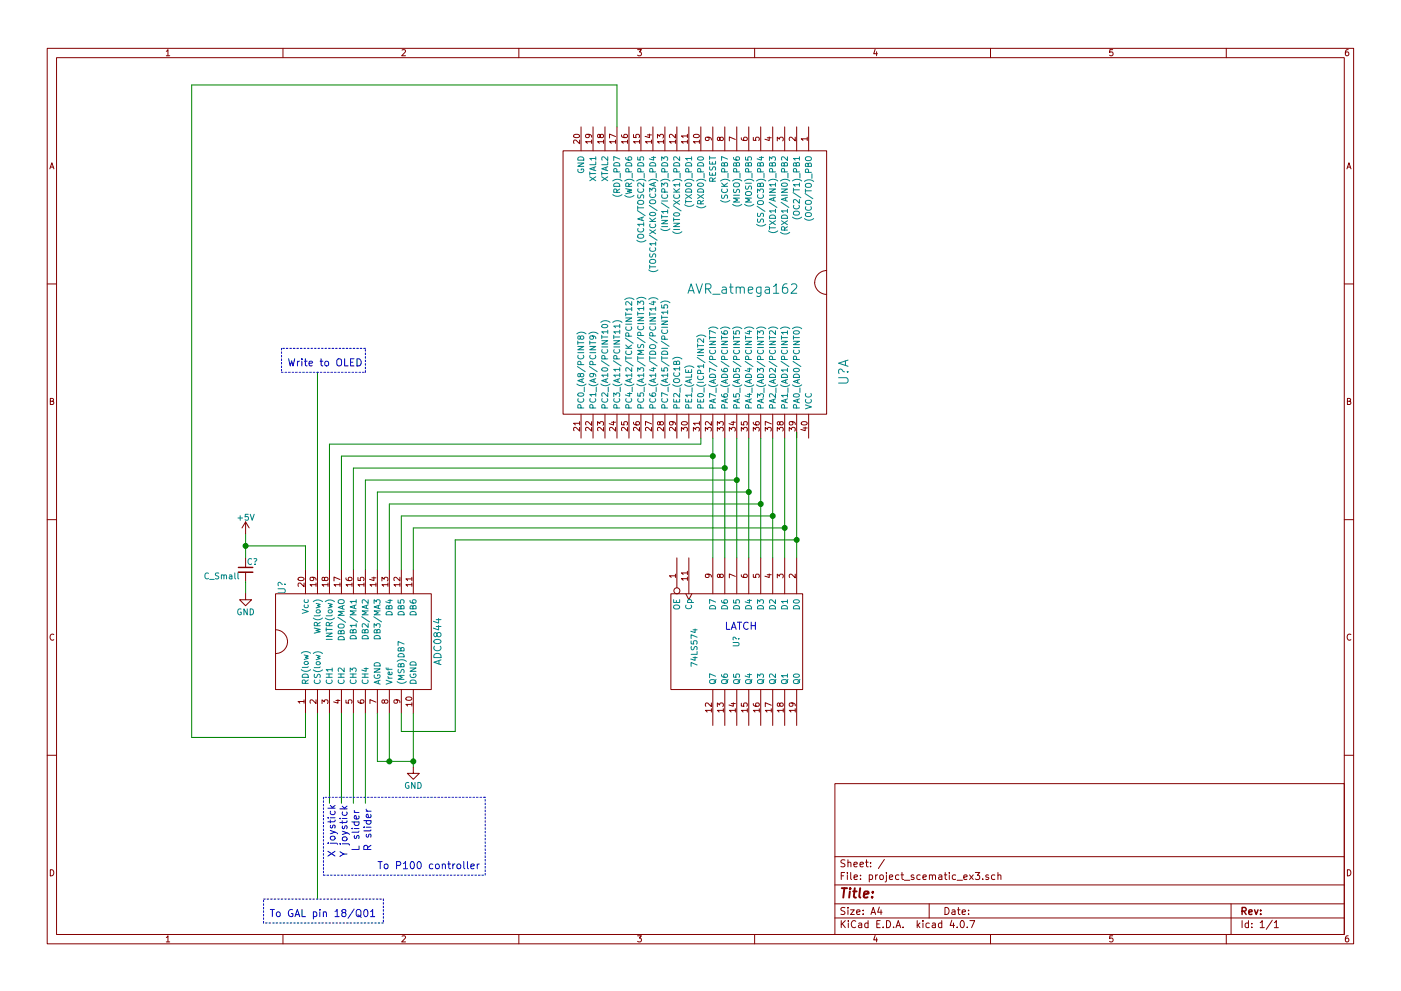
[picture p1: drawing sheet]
<svg xmlns="http://www.w3.org/2000/svg" width="297mm" height="210mm" viewBox="0 0 297 210" stroke-linecap="round" stroke-linejoin="round" font-family="sans-serif">
<g fill="none" stroke="#840000" stroke-width=".21">
<path d="M10 10.3h277v189.9h-277zM12 12.2h273v186.1h-273zM35.3 10.9l.3-.4v1.3M35.3 11.8h.7M60 10.3v1.9M85.2 10.6l.5-.1 .3 .4-.8 .9h.8M110 10.3v1.9M135.2 10.5h.8l-.4 .5 .3 .1 .1 .2-.1 .4-.2 .1-.5-.1M160 10.3v1.9M185.5 10.5l-.3 .9h.8M185.9 11v.8M210 10.3v1.9"/>
<path d="M235.9 10.5h-.6v.6h.6l.1 .5-.3 .2-.4-.1M260 10.3v1.9M285.9 10.5l-.4 .1-.2 .2-.1 .8 .3 .2 .4-.1 .1-.4-.1-.2-.4-.1-.3 .3M10.6 35.8l.4-1.3 .4 1.3M10.7 35.5h.6M119.4 32h55.9v55.9h-55.9zM121.7 28.7a.76 .76 0 0 1 1.2 .2 .74 .74 0 0 1-1.3-.1zM122.9 29.7v.8l-.9-.8-.4 .2 .1 .5M123.2 26.9v5.1M124.7 28.5l.2 .2v.4l-.6 .1-.1-.5 .2-.2h.7l.3 .3v.3M125.4 30.1h-1.2l.3 .3M125.4 29.7v.7"/>
<path d="M125.7 26.9v5.1M127.2 28.7l.3-.2h.3l.2 .2-.1 .4-.4 .1-.2-.1-.2-.6h-.3v.7h.2l.2-.2M128 30.1h-1.3l.4 .3M128 29.7v.7M128.3 26.9v5.1M130.5 30.1h-1.3l.4 .3M130.5 29l-1.3-.6v.9M130.5 29.7v.7M130.8 26.9v5.1M131.8 28.6v.4l.3 .2h.7l.2-.2-.1-.5-.6 .1v.4l.2 .2M133 30.1h-1.2l.3 .3M133 29.7v.7"/>
<path d="M133.3 26.9v5.1M134.3 28.5v.7h.6v-.7h.6l.1 .2-.1 .5M135.6 30.1h-1.3l.4 .3M135.6 29.7v.7M135.9 26.9v5.1M137.3 28.6h.8M137.7 28.4v.8l-.9-.3M138.1 30.1h-1.2l.3 .3M138.1 29.7v.7M138.4 26.9v5.1M139.4 29.3v-.8l.5 .4 .1-.4h.5l.2 .2-.2 .6M140.7 30.1h-1.3l.4 .3"/>
<path d="M140.7 29.7v.7M141 26.9v5.1M143.2 30.1h-1.3l.4 .3M143.2 28.5v.8l-.9-.8-.4 .2 .1 .5M143.2 29.7v.7M143.5 26.9v5.1M145.7 30.1h-1.2l.3 .3M145.7 28.8h-1.2l.3 .4M145.7 28.5v.7M145.7 29.7v.7M146 26.9v5.1M147.1 28.7a.76 .76 0 0 1 1.2 .2 .74 .74 0 0 1-1.3-.1z"/>
<path d="M148.3 30.1h-1.3l.4 .3M148.3 29.7v.7M148.6 26.9v5.1M150.1 29.1l.2 .2v.4l-.6 .1-.1-.5 .2-.2 .7 .1 .3 .3v.2M151.1 26.9v5.1M152.6 29.3l.3-.2 .3 .1 .2 .1-.1 .4-.4 .1-.2-.1-.2-.5h-.3v.6h.2l.2-.2M153.7 26.9v5.1M155.9 29.6l-1.3-.5v.8M156.2 26.9v5.1M157.2 29.2v.4l.3 .2h.7l.2-.2-.1-.4h-.6v.4l.2 .2M158.7 26.9v5.1M159.7 29.2v.6h.6v-.6h.6l.1 .1-.1 .5"/>
<path d="M161.3 26.9v5.1M162.7 29.2h.8M163.1 29.1v.7l-.9-.3M163.8 26.9v5.1M164.8 29.9v-.8l.5 .4 .1-.3h.5l.2 .1-.2 .6M166.4 26.9v5.1M168.6 29.1v.8l-.9-.8-.4 .2 .1 .5M168.9 26.9v5.1M171.1 29.5h-1.2l.3 .3M171.1 29.1v.7M171.4 26.9v5.1M285.6 35.8l.4-1.3 .4 1.3"/>
<path d="M285.7 35.5h.6M175.3 57.4a2.53 2.53 0 0 0-2.6 2.5 2.53 2.53 0 0 0 2.6 2.6M10 60.2h2M285 60.2h2M10.7 85.1h.5l.1-.5-.6-.1v1.3h.5l.2-.4-.3-.3M122.9 90.7v.8l-.9-.8-.4 .2 .1 .5M122.9 89.8h-1.3l.4 .4M122.9 89.5v.7M123.2 87.9v5.1M125.4 90.7v.8l-.9-.8-.3 .2 .1 .5M125.4 89.5v.7l-.9-.7-.3 .2 .1 .5M125.7 87.9v5.1"/>
<path d="M126.7 90.2v-.7l.5 .4 .1-.4h.5l.2 .2-.2 .5M128 90.7v.8l-.9-.8-.4 .2 .1 .5M128.3 87.9v5.1M129.6 89.6h.9M130.1 89.4v.8l-.9-.3M130.5 90.7v.8l-.9-.8-.4 .2 .1 .5M130.8 87.9v5.1M131.8 89.5v.6l.6 .1v-.7h.5l.1 .2-.1 .5M133 90.7v.8l-.9-.8-.3 .2 .1 .5M133.3 87.9v5.1M134.3 89.6l.1 .3 .2 .2 .7 .1 .3-.3-.1-.4-.7 .1v.3l.2 .3M135.6 90.7v.8l-.9-.8-.4 .2 .1 .5"/>
<path d="M135.9 87.9v5.1M138.1 90.7v.8l-.9-.8-.3 .2 .1 .5M138.1 89.9l-1.2-.5v.8M138.4 87.9v5.1M139.9 89.7l.3-.2h.3l.2 .2-.2 .4-.3 .1-.2-.1-.2-.6h-.3l-.1 .6 .3 .1 .2-.3M140.7 90.7v.8l-.9-.8-.4 .2 .1 .5M141 87.9v5.1M142.5 89.5l.2 .2-.1 .4h-.6l-.1-.4 .3-.2h.7l.3 .3v.3M143.2 90.7v.8l-.9-.8-.4 .2 .1 .5M143.5 87.9v5.1M144.5 91.5v-.8l.5 .4 .1-.4h.5l.1 .2-.1 .6M144.5 89.6a.76 .76 0 0 1 1.2 .3 .74 .74 0 0 1-1.2-.1z"/>
<path d="M146 87.9v5.1M147 91.5v-.8l.5 .4 .1-.4h.6l.1 .2-.1 .6M148.3 89.8h-1.3l.4 .4M148.3 89.5v.7M148.6 87.9v5.1M149.6 91.5v-.8l.4 .4 .1-.4h.6l.1 .2-.1 .6M150.8 89.5v.7l-.9-.7-.3 .2 .1 .5M151.1 87.9v5.1M152.1 91.5v-.8l.5 .4 .1-.4h.5l.2 .2-.2 .6M152.1 90.2v-.7l.5 .4 .1-.4h.5l.2 .2-.2 .5M153.7 87.9v5.1M154.6 91.5v-.8l.5 .4 .1-.4h.6l.1 .2-.1 .6"/>
<path d="M155 89.6h.9M155.5 89.4v.8l-.9-.3M156.2 87.9v5.1M157.2 91.5v-.8l.5 .4 .1-.4h.5l.1 .2-.1 .6M157.2 89.5v.6l.6 .1v-.7h.5l.1 .2-.1 .5M158.7 87.9v5.1M159.7 91.5v-.8l.5 .4 .1-.4h.6l.1 .2-.1 .6M159.7 89.6l.1 .3 .2 .2 .7 .1 .3-.3-.1-.4-.7 .1v.3l.2 .3M161.3 87.9v5.1M162.3 91.5v-.8l.4 .4 .1-.4h.6l.1 .2-.1 .6M163.5 89.9l-1.2-.5v.8M163.8 87.9v5.1"/>
<path d="M164.8 91.5v-.8l.5 .4 .1-.4h.5l.2 .2-.2 .6M165.3 89.7l.3-.2h.3l.2 .2-.1 .4-.4 .1-.2-.1-.2-.6h-.3l-.1 .6 .3 .1 .2-.3M166.4 87.9v5.1M167.3 91.5v-.8l.5 .4 .1-.4h.6l.1 .2-.1 .6M167.9 89.5l.2 .2-.1 .4h-.6l-.1-.4 .3-.2h.7l.3 .3v.3M168.9 87.9v5.1M169.9 89.6a.76 .76 0 0 1 1.2 .3 .74 .74 0 0 1-1.2-.1zM170.3 90.8h.8M170.7 90.6v.8l-.9-.3M171.4 87.9v5.1M285.7 85.1h.5l.1-.5-.6-.1v1.3h.5l.2-.4-.3-.3M10 110.3h2"/>
<path d="M52.1 110.7l-.8 1.3M52.1 110.7v2.6M52.1 118.4v2M52.1 110.7l.7 1.3M143.5 118.4v6.3M146 118.4v7.6M151.1 118.4v7.6M153.7 118.4v7.6M156.2 118.4v7.6M158.7 118.4v7.6M161.3 118.4v7.6M163.8 118.4v7.6"/>
<path d="M166.4 118.4v7.6M168.9 118.4v7.6M285 110.3h2M11.4 134.6a.58 .58 0 0 0-.8 .6 .58 .58 0 0 0 .8 .5M52.1 126v1.2h1.2l-1.2 1.3-1.3-1.3h1.3M52.1 121.4v2M58.4 126h33v20.3h-33zM58.4 133.6a2.51 2.51 0 0 1 2.6 2.5 2.51 2.51 0 0 1-2.6 2.6M63.2 122.7a.76 .76 0 0 1 1.3 .2 .74 .74 0 0 1-1.3-.1zM64.5 123.7v.8l-.9-.8-.4 .2 .1 .5M64.8 120.9v5.1M66.3 122.5l.2 .2-.1 .4h-.6l-.1-.4 .3-.2h.7l.3 .3v.3"/>
<path d="M67 124h-1.3l.4 .4M67 123.7v.7M67.3 120.9v5.1M68.8 122.7l.3-.2h.3l.1 .2v.4l-.4 .1-.2-.1-.2-.6h-.3l-.1 .6 .3 .1 .2-.2M69.5 124h-1.2l.3 .4M69.5 123.7v.7M69.8 120.9v5.1M72.1 124h-1.3l.4 .4M72.1 123l-1.3-.6v.9M72.1 123.7v.7M72.4 120.9v5.1M73.4 122.6v.4l.3 .1 .7 .1 .2-.2-.1-.5-.6 .1-.1 .4 .3 .2"/>
<path d="M74.6 124h-1.2l.3 .4M74.6 123.7v.7M74.9 120.9v5.1M75.9 122.5v.6l.6 .1v-.7h.5l.2 .2-.2 .5M77.2 124h-1.3l.4 .4M77.2 123.7v.7M77.5 120.9v5.1M78.8 122.6h.9M79.3 122.4v.8l-.9-.3M79.7 124h-1.3l.4 .4M79.7 123.7v.7M80 120.9v5.1"/>
<path d="M81 123.3v-.8l.5 .4 .1-.4h.5l.1 .2-.1 .6M82.2 124h-1.2l.3 .4M82.2 123.7v.7M82.5 120.9v5.1M84.8 124h-1.3l.4 .4M84.8 122.5v.8l-.9-.8-.4 .2 .1 .5M84.8 123.7v.7M85.1 120.9v5.1M87.3 124h-1.2l.3 .4M87.3 122.8h-1.2l.3 .4M87.3 122.5v.7M87.3 123.7v.7"/>
<path d="M87.6 120.9v5.1M142.2 126h28v20.3h-28zM143.2 122.2h-1.3l.4 .3M143.2 121.8v.7M145.4 126l.6 1.2 .7-1.2M145.7 122.8h-1.2l.3 .3M145.7 121.6h-1.2l.3 .3M145.7 121.2v.7M145.7 122.4v.7M150.1 121.8l.2 .2v.4l-.6 .1-.1-.5 .2-.2 .7 .1 .3 .3v.2M152.6 122l.3-.2 .3 .1 .2 .1-.2 .5h-.3l-.2-.1-.2-.5h-.3v.6h.2l.2-.2M155.9 122.3l-1.3-.5v.8"/>
<path d="M157.2 121.9v.4l.3 .2h.7l.2-.2-.1-.4h-.6v.4l.2 .2M159.7 121.9v.6h.6v-.6h.6l.1 .1-.1 .5M162.7 121.9h.8M163.1 121.8v.7l-.9-.3M164.8 122.6v-.8l.5 .4 .1-.3h.5l.2 .1-.2 .6M168.6 121.8v.8l-.9-.8-.4 .2 .1 .5M286.4 134.6a.58 .58 0 0 0-.8 .6 .58 .58 0 0 0 .8 .5M64.5 148.8h-1.3l.4 .4M64.5 148.5v.7M64.8 146.3v5.1M67 148.5v.8l-.9-.8-.4 .2 .1 .5M67.3 146.3v5.1"/>
<path d="M68.3 149.3v-.8l.5 .4 .1-.4h.5l.1 .2-.1 .6M69.8 146.3v5.1M71.2 148.6h.9M71.7 148.4v.8l-1-.3M72.4 146.3v5.1M73.4 148.5v.6l.5 .1v-.7h.6l.1 .2-.1 .5M74.9 146.3v5.1M75.9 148.6v.4l.3 .1 .7 .1 .3-.2-.2-.5-.6 .1v.4l.2 .2M77.5 146.3v5.1M79.7 149l-1.3-.6v.9M80 146.3v5.1M81.5 148.7l.3-.2h.3l.1 .2-.1 .4-.3 .1-.2-.1-.2-.6h-.3l-.1 .6 .3 .1 .2-.2"/>
<path d="M82.5 146.3v5.1M84 148.5l.3 .2-.1 .4h-.6l-.1-.4 .2-.2h.8l.3 .3v.3M85.1 146.3v5.1M86.2 148a.69 .69 0 0 1 1.1 .3 .74 .74 0 0 1-1.2-.1zM87.3 149.4h-1.2l.3 .4M87.3 149.1v.7M87.6 146.3v5.1M150.8 150.7h-1.2l.3 .4M150.8 149.1v.8l-.9-.8-.3 .3 .1 .5M150.8 150.4v.7M151.1 146.3v7.6M152.1 149.9v-.8l.5 .5 .1-.4h.5l.2 .2-.2 .5"/>
<path d="M153.4 150.7h-1.3l.4 .4M153.4 150.4v.7M153.7 146.3v7.6M155 149.3h.9M155.5 149.1v.8l-.9-.3M155.9 150.7h-1.3l.4 .4M155.9 150.4v.7M156.2 146.3v7.6M157.2 149.2v.6l.6 .1v-.7h.5l.1 .2-.1 .5M158.4 150.7h-1.2l.3 .4M158.4 150.4v.7M158.7 146.3v7.6"/>
<path d="M159.7 149.3l.1 .3 .2 .2 .7 .1 .3-.3-.1-.4-.7 .1v.3l.2 .3M161 150.7h-1.3l.4 .4M161 150.4v.7M161.3 146.3v7.6M163.5 150.7h-1.2l.3 .4M163.5 149.6l-1.2-.5v.8M163.5 150.4v.7M163.8 146.3v7.6M165.3 149.4l.3-.3 .3 .1 .2 .2-.2 .4-.3 .1-.2-.1-.2-.6h-.3v.6l.2 .1 .2-.3M166.1 150.7h-1.3l.4 .4M166.1 150.4v.7M166.4 146.3v7.6"/>
<path d="M167.9 149.1l.2 .3-.1 .4h-.6l-.1-.4 .3-.3 .7 .1 .3 .3v.3M168.6 150.7h-1.3l.4 .4M168.6 150.4v.7M168.9 146.3v7.6M10 160.2h2M87.6 162.8v1.3h1.3l-1.3 1.2-1.2-1.2h1.2M177 166.3h108v32h-108zM285 160.2h2M10.7 184.5a.65 .65 0 0 1 .7 .7 .65 .65 0 0 1-.7 .6zM35.3 198.9l.3-.4v1.3M35.3 199.8h.7M60 198.3v1.9"/>
<path d="M85.2 198.6l.5-.1 .3 .4-.8 .9h.8M110 198.3v1.9M135.2 198.5h.8l-.4 .5 .3 .1 .1 .2-.1 .4-.2 .1-.5-.1M160 198.3v1.9M177 194.8h108M177 191.8h108M177 187.8h108M177 181.8h108M178.4 195.3v1.5M178.4 185.8h.5M178.6 196l.6 .8M179.1 185.1h-.7v1.5"/>
<path d="M179.1 192.6l-.5-.1-.3 .3 .1 .3 .7 .4v.4l-.2 .1-.6-.1M179.1 182.5l-.5-.1-.3 .3 .1 .3 .7 .4v.4l-.2 .1-.6-.1M179.2 195.3l-.8 .9M179.7 185.1v.2M179.7 185.6v1M179.8 192.5v.2M179.8 183.1l.2-.2 .4 .1v.9M179.8 182.4v1.5M179.8 193v1M179.9 195.3v.2M179.9 195.8v1M180.3 193h.8l-.8 1h.8"/>
<path d="M180.4 185.1v1.3l.2 .2M181.1 183.4l.7-.1-.1-.3-.4-.1-.2 .2v.7h.6M181.1 186.1l.7-.1-.1-.3-.4-.1-.2 .2 .1 .7h.5M181.4 195.5a.71 .71 0 0 0-1 .5 .71 .71 0 0 0 .8 .8l.2-.1M181.6 193.5l.7-.1v-.3l-.4-.1-.3 .2 .1 .7h.6M182.1 195.9h.6v.9M182.3 183.4l.8-.1-.1-.3-.4-.1-.3 .2 .1 .7h.6M182.4 186.5v.1M182.4 185.7v.1M182.7 196.2l-.7 .3 .2 .3 .5-.1M183 193.9v.1M183 193.1v.1"/>
<path d="M183.5 182.9h.6M183.7 182.4v1.3l.4 .2M184 195.9l-.4-.1-.3 .3 .1 .6 .2 .1 .4-.1M184 195.3v1.5M184.3 185.7l.4-.1 .3 .3-.1 .6h-.6M184.3 185.6v1.5M184.6 183.8v.1M184.6 183v.1M184.7 194l.4-1.5 .5 1.5M184.8 193.6h.7M185.5 198.5l-.3 .9h.8M185.6 185.6v1"/>
<path d="M185.9 199v.8M185.9 196h.5M186.1 185.6l-.5 .3M186.4 192.5l-.3 1h.9M186.6 185.7l.2-.1 .4 .1 .1 .6-.1 .2-.4 .1-.2-.1zM186.6 195.3h-.7v1.5h.7M186.8 193v1M187.2 196.7v.1M187.5 182.3l-1.3 2M187.9 185.6v1.3l-.2 .2M187.9 185.1v.2M188 195.3a.76 .76 0 0 1 .8 .8 .76 .76 0 0 1-.8 .7z"/>
<path d="M188.6 186.1l.7-.1-.1-.3-.4-.1-.2 .2v.7h.6M189.5 196.7v.1M190 196.8l.4-1.5 .6 1.5M190.1 196.4h.7M190.6 185.7l-.5-.1-.2 .3v.6l.2 .1 .5-.1M191 185.6h.6M191.2 185.1v1.3l.4 .2M191.5 196.7v.1M191.7 186.8h1.2M193.8 185.7l-.4-.1-.2 .2v.2l.6 .2v.3h-.6M194.5 195.3v1.5M194.6 196.3l.4 .5"/>
<path d="M195 195.8l-.5 .6M195.1 185.7l-.4-.1-.3 .3 .1 .6 .2 .1 .4-.1M195.7 195.3v.2M195.7 186.1l.7-.1-.1-.3-.4-.1-.2 .2 .1 .7h.5M195.7 195.8v1M197 191.8v3M197 195.9l-.4-.1-.3 .3 .1 .6 .2 .1 .4-.1M197.1 185.7l.2-.1 .3 .1 .1 .9M197.1 185.6v1M197.7 195.9h.6v.9M197.7 185.8l.2-.2 .4 .1v.9M198.3 196.2l-.7 .3 .2 .3 .5-.1"/>
<path d="M199.1 185.7h.5l.1 .9M199.7 195.9l-.5-.1-.2 .3v.6l.2 .1 .5-.1M199.7 195.3v1.5M199.7 186l-.7 .3 .2 .3 .5-.1M200.2 185.6h.6M200.4 192.5a.76 .76 0 0 1 .8 .8 .76 .76 0 0 1-.8 .7zM200.4 185.1v1.3l.4 .2M201.3 185.1v.2M201.3 185.6v1M201.8 195.2l-.4 1.1h1M201.9 193.1h.5l.1 .9M202.2 195.8v1"/>
<path d="M202.5 193.4l-.7 .3 .2 .3 .5-.1M202.6 185.7l-.4-.1-.3 .3 .1 .6 .2 .1 .4-.1M202.9 186.8h1.2M202.9 196.7v.1M203 193h.6M203.2 192.5v1.3l.4 .2M203.8 195.4l.1-.1a.8 .8 0 0 1 .6 .8 .8 .8 0 0 1-.6 .7 .97 .97 0 0 1-.1-1.4zM204 193.5l.7-.1-.1-.3-.4-.1-.2 .2 .1 .7h.5M204.3 186.1l.8-.1-.1-.3-.4-.1-.3 .2 .1 .7h.6M205.1 196.7v.1M205.4 193.9v.1M205.4 193.1v.1"/>
<path d="M205.6 185.6l.7 1M205.6 195.3h1.1l-.7 1.5M206.3 185.6l-.7 1M206.8 185.1h.9l-.5 .6 .4 .1v.7l-.2 .1-.6-.1M208.4 186.5v.1M209.6 185.7l-.4-.1-.2 .2 .1 .2 .5 .2v.3h-.6M210 198.3v1.9M210.9 185.7l-.4-.1-.3 .3 .1 .6 .2 .1 .4-.1M211.6 185.7l.2-.1 .4 .1v.9M211.6 185.1v1.5M235.9 198.5h-.6v.7l.6-.1 .1 .5-.3 .2-.4-.1M260 198.3v1.9"/>
<path d="M261 191.8v6.5M263.3 195.3v1.5M264.7 195.9l-.4-.1-.3 .3 .1 .6 .2 .1 .4-.1M264.7 195.3v1.5M265.4 196.7v.1M265.4 195.9v.1M267.2 195.8l.4-.5v1.5M267.2 196.8h.8M269.7 195.2l-1.2 2M270.2 195.8l.4-.5v1.5M270.2 196.8h.8M285.7 184.5a.65 .65 0 0 1 .7 .7 .65 .65 0 0 1-.7 .6z"/>
<path d="M285.9 198.5l-.4 .1-.2 .3-.1 .7 .3 .2 .4-.1 .1-.4-.1-.2-.4-.1-.3 .3"/>
<circle cx="143.5" cy="125.3" r=".63"/>
</g>
<path d="M50.5 120.4h3.1M263.3 193.3l.8-.1 .1-.2-.1-.3-.2-.2h-.6v1.5M263.7 193.3l.5 .7M264.8 193.5l.7-.1-.1-.3-.4-.1-.2 .2v.7h.6M266 193l.3 1 .4-1M267.3 193.9v.1M267.3 193.1v.1" fill="none" stroke="#840000" stroke-width=".3"/>
<path d="M178.5 188.4h1.1M179 188.4l-.2 2M180.2 189.1l-.2 1.3M180.3 188.4l-.1 .2 .2-.1-.1-.1-.1 .2M180.9 189.1h.7M181.2 188.4l-.2 1.8 .1 .1 .4 .1M182.4 188.4l-.2 1.8 .2 .2M183.2 189.8l.9-.2v-.4l-.6-.1-.3 .3v.9h.7M184.9 190.3v.1M185.1 189.2l-.1 .2-.1-.1 .2-.1-.1 .2" fill="none" stroke="#840000" stroke-width=".41"/>
<g fill="none" stroke="#008484" stroke-width=".21">
<path d="M122.5 34.6h1.3l-1.3 .7h1.3M122.6 35.9a.59 .59 0 0 0 .5 .7 .59 .59 0 0 0 .6-.7h-.5v.2M122.6 33.5a.69 .69 0 0 1 .7-.2 .69 .69 0 0 1 .5 .7h-1.3zM125 36.5v.7M125 36.8h1.3M125 37.5l1.3 .8M125.9 35.5v.6M126.3 35.4l-1.3 .4 1.3 .4M126.3 34.3v.6h-1.3M126.3 33.6h-1.3l.4 .4M126.3 33.3v.7M126.3 37.5l-1.3 .8"/>
<path d="M127.6 36.5v.7M127.6 37.5l1.3 .8M127.6 36.8h1.3M128.5 35.5v.6M128.9 35.4l-1.3 .4 1.3 .4M128.9 34.3v.6h-1.3M128.9 33.3v.8l-1-.8-.3 .2 .1 .5M128.9 37.5l-1.3 .8M129.9 38.4a1.51 1.51 0 0 1 2 0M130.3 38.9a.67 .67 0 0 1 .8 0 .67 .67 0 0 1 .3 .6h-1.3zM130.3 34.6a.67 .67 0 0 1 .8-.1 .67 .67 0 0 1 .3 .7h-1.3zM130.8 36.5l-.1-.6-.5-.1-.1 .7h1.3"/>
<path d="M131.4 33.8l-1.3-.6v.9M131.5 36.8v.9M132.5 38.4a1.51 1.51 0 0 1 1.9 0M132.7 33.4v.4l.3 .1 .7 .1 .2-.2-.1-.5-.6 .1-.1 .4 .3 .2M132.8 34.6a.67 .67 0 0 1 .8-.1 .67 .67 0 0 1 .3 .7h-1.2zM133.3 39.5l-.1-.6h-.4l-.1 .6h1.2M133.3 36.5l-.1-.6-.4-.1-.1 .7h1.2M133.9 38.8l-.6 .4M134 36.8v.9M135 38.4a1.51 1.51 0 0 1 2 0M135.2 33.3v.6l.6 .1v-.7h.5l.2 .2-.2 .5M135.4 34.6a.67 .67 0 0 1 .7-.1 .67 .67 0 0 1 .4 .7h-1.3z"/>
<path d="M135.9 36.5l-.1-.6-.5-.1-.1 .7h1.3M136.5 38.8v.8l-.9-.8-.4 .3 .1 .4M136.6 36.8v.9M137.5 38.4a1.51 1.51 0 0 1 2 0M137.9 34.6a.67 .67 0 0 1 .8-.1 .67 .67 0 0 1 .3 .7h-1.3zM138.2 33.4h.8M138.4 36.5l-.1-.6-.5-.1-.1 .7h1.3M138.6 33.2v.8l-.9-.3M138.6 38.8v.6M139 38.7l-1.3 .4 1.3 .4M139.1 36.8v.9M140.1 38.4a1.51 1.51 0 0 1 1.9 0"/>
<path d="M140.3 39.6v-.8l.5 .5 .1-.4h.5l.2 .2-.2 .5M140.3 34.1v-.8l.5 .4 .1-.4h.5l.2 .2-.2 .6M140.3 34.7a.69 .69 0 0 1 .8-.2 .69 .69 0 0 1 .5 .7h-1.3zM140.9 36.5v-.6l-.5-.1-.1 .7h1.3M141.7 36.8v.9M142.6 38.4a1.51 1.51 0 0 1 2 0M142.9 34.7a.69 .69 0 0 1 .8-.2 .69 .69 0 0 1 .4 .7h-1.3zM143.5 36.5l-.1-.6-.5-.1-.1 .7h1.3M144.1 39.2h-1.3l.4 .3M144.1 33.3v.8l-.9-.8-.4 .2 .1 .5M144.1 38.8v.7M144.2 36.8v.9"/>
<path d="M145.2 38.4a1.51 1.51 0 0 1 1.9 0M145.4 39a.76 .76 0 0 1 1.2 .3 .74 .74 0 0 1-1.2-.2zM145.4 34.7a.69 .69 0 0 1 .8-.2 .69 .69 0 0 1 .4 .7h-1.2zM146 36.5l-.1-.6-.4-.1-.1 .7h1.2M146.6 33.6h-1.2l.3 .4M146.6 33.3v.7M146.7 36.8v.9M147.7 38.4a1.51 1.51 0 0 1 2 0M148 39a.76 .76 0 0 1 1.2 .3 .74 .74 0 0 1-1.3-.2zM148 33.4a.76 .76 0 0 1 1.2 .3 .74 .74 0 0 1-1.3-.1zM148.1 34.6a.67 .67 0 0 1 .7-.1 .67 .67 0 0 1 .4 .7h-1.3zM148.6 36.5l-.1-.6-.5-.1-.1 .7h1.3"/>
<path d="M149.3 36.8v.9M150.4 36.6v.6h1.3v-.6M150.4 34.2v.6h1.3v-.6M150.4 33.1v.8M150.4 33.5h1.3M150.5 35.4v.6h.4a.54 .54 0 0 1 .7-.6l.1 .2-.1 .5M151 34.4v.4M151 36.7v.5M151.1 38.4l-.1-.6h-.5l-.1 .6h1.3M151.7 37.7l-.6 .4M152.8 38.4a1.51 1.51 0 0 1 1.9 0M153 39.5h1.3"/>
<path d="M153 38.8l.7 .7M153.6 34.8l.2-.3 .5 .2v.5h-1.3l.1-.6h.4l.1 .6M153.6 36.5v-.6l-.5-.1-.1 .7h1.3M154.3 33.8l-1.3-.6v.9M154.3 38.8l-.8 .6M154.4 36.8v.9M155.3 38.4a1.51 1.51 0 0 1 2 0M155.5 33.4l.1 .4 .2 .1 .7 .1 .3-.2-.1-.5-.6 .1-.1 .4 .2 .2M155.6 39l.8-.2a.42 .42 0 0 1 .3 .2 .42 .42 0 0 1 0 .5l-.3 .1h-.7l-.2-.2zM156.1 34.8l.3-.3 .4 .2v.5h-1.3l.1-.6h.4l.1 .6M156.2 36.5l-.1-.6-.5-.1-.1 .7h1.3M156.9 36.8v.9"/>
<path d="M157.9 38.4a1.51 1.51 0 0 1 1.9 0M158.1 33.3v.6l.5 .1v-.7h.6l.1 .2-.1 .5M158.1 38.9h1.2M158.1 39.4v.7h.4a.54 .54 0 0 1 .7-.6l.1 .2v.5M158.6 34.8l.3-.3 .4 .2v.5h-1.2l.1-.6h.3l.1 .6M158.7 36.5l-.1-.6-.4-.1-.1 .7h1.2M159.4 36.8v.9M160.4 38.4a1.51 1.51 0 0 1 2 0M161 33.4h.9M161.2 39.1l.2-.3 .5 .3v.4h-1.3l.1-.6h.4l.1 .6M161.2 34.8l.2-.3 .5 .2v.5h-1.3l.1-.6h.4l.1 .6M161.3 36.5l-.1-.6-.5-.1-.1 .7h1.3"/>
<path d="M161.4 33.2v.8l-.9-.3M162 36.8v.9M162.9 38.4a1.51 1.51 0 0 1 2 0M163.1 34.1v-.8l.5 .4 .1-.4h.6l.1 .2-.1 .6M163.7 34.8l.3-.3 .4 .2v.5h-1.3l.1-.6h.4l.1 .6M163.8 36.5l-.1-.6-.5-.1-.1 .7h1.3M164.4 39.2h-1.3l.4 .3M164.4 38.8v.7M164.5 36.8v.9M165.5 38.4a1.51 1.51 0 0 1 1.9 0M165.7 39a.76 .76 0 0 1 1.3 .3 .74 .74 0 0 1-1.3-.2zM166.3 34.8l.2-.3 .5 .2v.5h-1.3l.1-.6h.4l.1 .6"/>
<path d="M166.3 36.5v-.6l-.5-.1-.1 .7h1.3M167 33.3v.8l-1-.8-.3 .2 .1 .5M167.1 36.8v.9M168 38.4a1.51 1.51 0 0 1 2 0M168.2 39.9v.7M168.8 34.8l.3-.3 .4 .2v.5h-1.3l.1-.6h.4l.1 .6M168.9 36.5l-.1-.6-.5-.1-.1 .7h1.3M169.5 39.2h-1.3l.4 .3M169.5 33.6h-1.3l.4 .4M169.5 33.3v.7M169.5 38.8v.7M169.6 36.8v.9"/>
<path d="M170.6 38.5a1.51 1.51 0 0 1 1.9 0M170.8 39.1l.8-.2a.42 .42 0 0 1 .4 .2 .42 .42 0 0 1 0 .5l-.4 .1h-.7l-.1-.2zM170.8 33.4l.8-.2a.42 .42 0 0 1 .4 .3 .42 .42 0 0 1 0 .4l-.4 .2-.7-.1-.1-.2zM171.3 34.9l.3-.3 .4 .2v.5h-1.2l.1-.6h.3l.1 .6M171.4 36.6l-.1-.6-.4-.1-.1 .7h1.2M172.1 36.9v.9M129.9 41.3a1.51 1.51 0 0 0 2 0M130.8 40.8l-.1-.6h-.5l-.1 .6h1.3M131.4 40.1l-.6 .4M132.5 41.5a1.51 1.51 0 0 0 1.9 0M132.7 40l1.2 .3-.9 .3 .9 .2-1.2 .3M135 51a1.51 1.51 0 0 0 2 0"/>
<path d="M135.1 44.7l1.7 1.1M135.2 43.7v.7M135.2 44.1h1.3M135.3 49.9l.7-.2a.42 .42 0 0 1 .4 .2 .42 .42 0 0 1 0 .5l-.4 .1h-.6l-.2-.2zM135.3 42.7l.7-.2a.42 .42 0 0 1 .4 .2 .42 .42 0 0 1 0 .5l-.4 .2-.6-.1-.2-.2zM135.3 41.3v.6l.4 .1a.54 .54 0 0 1 .6-.6l.2 .1-.1 .5M135.3 48.5a.56 .56 0 0 0 .5 .7 .56 .56 0 0 0 .5-.7M135.3 40.1a.56 .56 0 0 0 .5 .7 .56 .56 0 0 0 .5-.7M136.1 46.1v.6M136.5 47.6h-1.3l.4 .3M136.5 46l-1.3 .5 1.3 .4M136.5 47.2v.7"/>
<path d="M137.5 57.3a1.51 1.51 0 0 0 2 0M137.7 49.9l1.6 1.1M137.7 43.6l1.6 1.1M137.7 40.7v-.8l.5 .5 .1-.4h.6l.1 .2-.1 .5M137.7 56.3v.7M137.7 56.6h1.3M137.7 48.8l1.3 .8M137.7 47h1.3M137.7 46.3l.8 .7M137.8 55.2l.8-.2a.42 .42 0 0 1 .4 .3 .42 .42 0 0 1-.1 .4l-.3 .2-.7-.1-.2-.2zM137.8 53.8v.7h.4a.54 .54 0 0 1 .7-.6l.1 .2-.1 .5M137.8 42.6l.8-.2a.42 .42 0 0 1 .4 .2 .42 .42 0 0 1-.1 .4l-.3 .2h-.7l-.2-.3z"/>
<path d="M137.8 52.6a.56 .56 0 0 0 .6 .7 .56 .56 0 0 0 .5-.7M137.8 47.5a.56 .56 0 0 0 .6 .8 .56 .56 0 0 0 .5-.8M137.8 45.2a.69 .69 0 0 1 1.2 .3 .74 .74 0 0 1-1.3-.1zM137.8 41.1a.56 .56 0 0 0 .6 .8 .56 .56 0 0 0 .5-.8M139 51.7h-1.3l.4 .4M139 51.4v.7M139 48.8l-1.3 .8M139 46.3l-.7 .5M140.1 48.6a1.51 1.51 0 0 0 1.9 0M140.2 43l1.7 1.1M140.3 46.8h1.3l-1.3 .7h1.3M140.3 48.1h1.3"/>
<path d="M140.3 45.6v.7M140.3 46h1.3M140.3 42.6h1.3M140.4 41.3a.56 .56 0 0 0 .5 .8 .56 .56 0 0 0 .5-.8M140.9 40.8v-.6l-.5-.1-.1 .7h1.3M141.6 44.9h-1.3l.3 .3M141.6 44.5v.7M142.6 49.2a1.51 1.51 0 0 0 2 0M142.7 43.7l1.7 1M142.8 47.4h1.3l-1.3 .7h1.3M142.8 48.7h1.3M142.8 46.2v.7"/>
<path d="M142.8 46.6h1.3M142.8 42.5l1.3 .9M142.8 40.8h1.3M142.8 40.1l.7 .7M142.9 45.3a.76 .76 0 0 1 1.2 .3 .74 .74 0 0 1-1.3-.2zM142.9 41.3a.56 .56 0 0 0 .5 .8 .56 .56 0 0 0 .6-.8M144.1 42.5l-1.3 .9M144.1 40.1l-.7 .5M145.2 43.4a1.51 1.51 0 0 0 1.9 0M145.4 42.4v.7M145.4 42.8h1.2M145.4 41.3l1.2 .8"/>
<path d="M145.4 40.3a.69 .69 0 0 1 .8-.2 .69 .69 0 0 1 .4 .7h-1.2zM146.6 41.3l-1.2 .8M147.7 43.7a1.51 1.51 0 0 0 2 0M147.9 41.3l1.3 .8M148 40.3a.69 .69 0 0 1 .7-.2 .69 .69 0 0 1 .5 .7h-1.3zM148.6 43.3l-.1-.7h-.5l-.1 .7h1.3M149.2 42.5l-.6 .4M149.2 41.3l-1.3 .8M152.8 42.5a1.51 1.51 0 0 0 1.9 0M153 41.4v.6h.5a.54 .54 0 0 1 .6-.6l.2 .2-.1 .5M153.1 40.1a.56 .56 0 0 0 .5 .8 .56 .56 0 0 0 .5-.8M155.3 43.4a1.51 1.51 0 0 0 2 0"/>
<path d="M155.5 41.4h1.3M155.6 40.2v.6h.4a.54 .54 0 0 1 .7-.6l.1 .2-.1 .5M156.8 42h-1.3l.9 .4-.9 .5h1.3M157.9 43.4a1.51 1.51 0 0 0 1.9 0M158.1 40.8l.8-.2a.42 .42 0 0 1 .4 .3 .42 .42 0 0 1 0 .4l-.4 .2-.7-.1-.1-.2zM159.3 42h-1.2l.9 .4-.9 .5h1.2M160.4 47.6a1.51 1.51 0 0 0 2 0M160.5 43.8l1.7 1.1M160.6 40.9v-.8l.5 .4 .1-.3h.5l.2 .1-.2 .6M160.7 46.5v.6h.4a.54 .54 0 0 1 .6-.6l.2 .2-.1 .5M160.7 45.2v.6l.4 .1a.54 .54 0 0 1 .6-.6l.2 .2-.1 .4M160.7 42.7l.7-.1a.42 .42 0 0 1 .4 .2 .42 .42 0 0 1 0 .4l-.4 .2h-.6l-.2-.3z"/>
<path d="M160.7 41.3a.56 .56 0 0 0 .5 .8 .56 .56 0 0 0 .5-.8M162.9 49a1.51 1.51 0 0 0 2 0M163.1 42.9l1.6 1.1M163.1 40.1h1.3l-1.3 .7h1.3M163.1 41.4h1.3M163.1 48v.7M163.1 48.3h1.3M163.1 46.8l1.3 .9M163.2 45.8a.69 .69 0 0 1 .8-.2 .69 .69 0 0 1 .4 .7h-1.3zM164 42v.6M164.4 44.7h-1.3l.4 .4M164.4 41.9l-1.3 .4 1.3 .4"/>
<path d="M164.4 46.8l-1.3 .9M164.4 44.4v.7M165.5 49.3a1.51 1.51 0 0 0 1.9 0M165.6 42.9l1.7 1.1M165.7 40.1h1.3l-1.3 .7h1.3M165.7 46.8l1.3 .9M165.7 41.4h1.3M165.7 45.8a.69 .69 0 0 1 .8-.2 .69 .69 0 0 1 .5 .7h-1.3zM166.3 48.8v-.6h-.5l-.1 .6h1.3M166.6 42v.6M167 44.7h-1.3l.3 .4M167 41.9l-1.3 .4 1.3 .4"/>
<path d="M167 48.1l-.7 .4M167 46.8l-1.3 .9M167 44.4v.7M168 46.1a1.51 1.51 0 0 0 2 0M168.1 40.9l1.7 1.1M168.2 40.3h1.3M168.3 45l.8-.2a.42 .42 0 0 1 .3 .2 .42 .42 0 0 1 0 .5l-.3 .1h-.7l-.2-.2zM168.3 43.6a.56 .56 0 0 0 .5 .7 .56 .56 0 0 0 .6-.7M169.5 42.3v.8l-.9-.8-.4 .3 .1 .4M170.6 46.4a1.51 1.51 0 0 0 1.9 0M170.7 41.1l1.6 1.1M170.8 40.1v.7"/>
<path d="M170.8 40.5h1.2M170.8 45.3l.8-.2a.42 .42 0 0 1 .4 .2 .42 .42 0 0 1 0 .5l-.4 .1h-.7l-.1-.2zM170.8 42.7l.8-.2a.42 .42 0 0 1 .4 .2 .42 .42 0 0 1 0 .5l-.4 .2-.7-.1-.1-.2zM170.9 43.9a.56 .56 0 0 0 .5 .7 .56 .56 0 0 0 .5-.7M122.3 70.8a1.51 1.51 0 0 1 2 0M122.4 77.8l1.7 1.1M122.5 73.5h1.3l-1.3 .7h1.3M122.5 74.8h1.3M122.5 72.4v.7M122.5 72.7h1.3M122.6 75.4a.56 .56 0 0 0 .5 .8 .56 .56 0 0 0 .5-.8M123 79.5l.3-.3 .3 .1 .2 .2-.1 .4-.4 .1-.2-.1-.2-.6h-.3v.6l.2 .1 .2-.3"/>
<path d="M123 71.5l.3-.2h.3l.2 .2-.1 .4-.4 .1-.2-.1-.2-.6h-.3v.6l.2 .1 .2-.3M123.2 77.4l-.1-.6-.5-.1-.1 .7h1.3M124.8 70.8a1.51 1.51 0 0 1 2 0M125 77.8l1.6 1.1M125 73.5h1.3l-1.3 .7h1.3M125 74.8h1.3M125 72.7h1.3M125 72.4v.7M125.1 75.4a.56 .56 0 0 0 .6 .8 .56 .56 0 0 0 .5-.8M125.6 79.2l.2 .3v.4h-.7l-.1-.4 .3-.3 .7 .1 .3 .3v.3M125.6 71.3l.2 .2v.4h-.7l-.1-.4 .3-.2h.7l.3 .3v.3M125.7 77.4l-.1-.6-.5-.1-.1 .7h1.3"/>
<path d="M127.4 68.4a1.51 1.51 0 0 1 1.9 0M127.5 76.5l1.7 1.1M127.6 72.3h1.3l-1.3 .7h1.3M127.6 73.6h1.3M127.6 71.1v.8M127.6 71.5h1.3M127.6 78.2a.76 .76 0 0 1 1.3 .3 .74 .74 0 0 1-1.3-.2zM127.6 69a.76 .76 0 0 1 1.3 .3 .74 .74 0 0 1-1.3-.2zM127.7 74.2a.56 .56 0 0 0 .5 .7 .56 .56 0 0 0 .5-.7M128.2 76.1v-.6h-.5l-.1 .6h1.3M128.9 79.6h-1.3l.3 .4M128.9 70.4h-1.3l.3 .4"/>
<path d="M128.9 70v.8M128.9 79.2v.8M129.9 68.4a1.51 1.51 0 0 1 2 0M130 76.5l1.7 1.1M130.1 72.3h1.3l-1.3 .7h1.3M130.1 73.6h1.3M130.1 71.5h1.3M130.1 71.1v.8M130.2 74.2a.56 .56 0 0 0 .5 .7 .56 .56 0 0 0 .6-.7M130.8 76.1l-.1-.6h-.5l-.1 .6h1.3M131.4 79.6h-1.3l.4 .4M131.4 78.4h-1.3l.4 .3"/>
<path d="M131.4 70.4h-1.3l.4 .4M131.4 69.2h-1.3l.4 .3M131.4 68.8v.7M131.4 70v.8M131.4 78v.7M131.4 79.2v.8M132.5 63.6a1.51 1.51 0 0 1 1.9 0M132.6 76.5l1.6 1.1M132.6 71.7l1.6 1.1M132.7 67.5h1.2l-1.2 .7h1.2M132.7 66.3v.7M132.7 75.6v.7"/>
<path d="M132.7 76h1.2M132.7 73.9h1.2M132.7 73.2l.7 .7M132.7 68.8h1.2M132.7 66.7h1.2M132.8 74.5a.56 .56 0 0 0 .5 .7 .56 .56 0 0 0 .5-.7M132.8 69.3a.56 .56 0 0 0 .5 .8 .56 .56 0 0 0 .5-.8M133.3 71.3l-.1-.6h-.4l-.1 .6h1.2M133.9 79.6h-1.2l.3 .4M133.9 78v.8l-.9-.8-.3 .3 .1 .4M133.9 65.6h-1.2l.3 .3M133.9 64v.8l-.9-.8-.3 .2 .1 .5"/>
<path d="M133.9 65.2v.7M133.9 79.2v.8M133.9 73.2l-.7 .5M135 63.4a1.51 1.51 0 0 1 2 0M135.1 76.5l1.7 1.1M135.1 71.6l1.7 1.1M135.2 78.8v-.8l.5 .5 .1-.4h.5l.2 .2-.2 .5M135.2 67.3h1.3l-1.3 .7h1.3M135.2 64.7v-.8l.5 .4 .1-.4h.5l.2 .2-.2 .6M135.2 66.2v.7M135.2 75.6v.7M135.2 76h1.3"/>
<path d="M135.2 68.7h1.3M135.2 66.5h1.3M135.3 73.1v.6h.4a.54 .54 0 0 1 .6-.6l.2 .2-.1 .5M135.3 69.2a.56 .56 0 0 0 .5 .8 .56 .56 0 0 0 .5-.8M135.9 71.2l-.1-.6-.5-.1-.1 .7h1.3M136.5 79.6h-1.3l.4 .4M136.5 74.3h-1.3l.9 .4-.9 .5h1.3M136.5 65.5h-1.3l.4 .3M136.5 65.1v.7M136.5 79.2v.8M137.5 63.5a1.51 1.51 0 0 1 2 0M137.7 76.5l1.6 1.1"/>
<path d="M137.7 71.7l1.6 1.1M137.7 67.4h1.3l-1.3 .7h1.3M137.7 66.3v.7M137.7 75.6v.7M137.7 76h1.3M137.7 68.7h1.3M137.7 66.6h1.3M137.8 73.3l.8-.2a.42 .42 0 0 1 .4 .2 .42 .42 0 0 1-.1 .5l-.3 .2-.7-.1-.2-.2zM137.8 69.3a.56 .56 0 0 0 .6 .8 .56 .56 0 0 0 .5-.8M137.9 74.6a.67 .67 0 0 1 .8-.1 .67 .67 0 0 1 .3 .7h-1.3zM138.2 78.2h.8M138.2 64.1h.8"/>
<path d="M138.4 71.3l-.1-.6-.5-.1-.1 .7h1.3M138.6 78v.7l-.9-.2M138.6 63.9v.8l-.9-.3M139 79.6h-1.3l.4 .4M139 65.5h-1.3l.4 .4M139 65.2v.7M139 79.2v.8M140.1 64.2a1.51 1.51 0 0 1 1.9 0M140.2 76.5l1.7 1.1M140.2 72.4l1.7 1.1M140.3 78.1v.6h.6v-.6h.5l.2 .2-.2 .4M140.3 68.1h1.3l-1.3 .7h1.3"/>
<path d="M140.3 64.7v.6l.6 .1v-.7h.5l.2 .2-.2 .5M140.3 67v.7M140.3 75.6v.7M140.3 76h1.3M140.3 73.9h1.3M140.3 69.4h1.3M140.3 67.3h1.3M140.3 74.7a.69 .69 0 0 1 .8-.2 .69 .69 0 0 1 .5 .7h-1.3zM140.4 70a.56 .56 0 0 0 .5 .8 .56 .56 0 0 0 .5-.8M140.9 72v-.6l-.5-.1-.1 .7h1.3M141.6 79.6h-1.3l.3 .4M141.6 66.2h-1.3l.3 .4"/>
<path d="M141.6 65.9v.7M141.6 79.2v.8M142.6 76.2a1.51 1.51 0 0 1 2 0M142.9 79.1a.56 .56 0 0 0 .5 .8 .56 .56 0 0 0 .6-.8M143.4 76.9l.3-.3 .4 .2v.5h-1.3l.1-.6h.4l.1 .6M144.1 78.2h-1.3l.4 .4M144.1 77.9v.7M145.2 78a1.51 1.51 0 0 1 1.9 0M145.4 78.4v.6h1.2v-.6M145.9 62.2l.6-2 .7 2M145.9 78.6v.4M146 61.7h1"/>
<path d="M146.6 79.4v.6h-1.2M147.6 60.2l.7 2 .6-2M147.7 71.4a1.51 1.51 0 0 1 2 0M147.8 75.8l1.7 1.1M147.9 74.1h1.3l-1.3 .7h1.3M147.9 75.4h1.3M147.9 73v.7M147.9 73.3h1.3M148 79.8a.56 .56 0 0 0 .5 .8 .56 .56 0 0 0 .5-.8M148.6 79.2l-.1-.6h-.5l-.1 .6h1.3M149.2 77.7h-1.3l.4 .3M149.2 71.9v.8l-.9-.8-.4 .2 .1 .5"/>
<path d="M149.2 77.3v.7M149.6 61.3l.9-.1a.55 .55 0 0 0 .3-.6 .55 .55 0 0 0-.4-.4h-.8v2M150.1 61.3l.6 .9M150.2 69.7a1.51 1.51 0 0 1 2 0M150.4 76.7l1.6 1.1M150.4 72.4h1.3l-1.3 .7h1.3M150.4 71.3v.7M150.4 73.7h1.3M150.4 71.6h1.3M150.5 79.6a.69 .69 0 0 1 .8-.2 .69 .69 0 0 1 .4 .7h-1.3zM150.5 74.3a.56 .56 0 0 0 .6 .8 .56 .56 0 0 0 .5-.8M151.1 76.3l-.1-.6-.5-.1-.1 .7h1.3"/>
<path d="M151.1 62.4h1.6M151.7 78.6l-1.3-.5v.8M151.7 70.7l-1.3-.6v.9M152.8 69.7a1.51 1.51 0 0 1 1.9 0M152.9 76.7l1.7 1.1M153 78.3v.3l.3 .2 .7 .1 .3-.3-.2-.4-.6 .1v.3l.2 .3M153 72.4h1.3l-1.3 .7h1.3M153 70.3v.4l.3 .1 .7 .1 .3-.2-.2-.5-.6 .1v.4l.2 .2M153 73.7h1.3M153 71.6h1.3M153 71.3v.7M153 79.6a.69 .69 0 0 1 .8-.2 .69 .69 0 0 1 .5 .7h-1.3z"/>
<path d="M153.1 74.3a.56 .56 0 0 0 .5 .8 .56 .56 0 0 0 .5-.8M153.1 61h.8l.1 1.2M153.6 76.3v-.6l-.5-.1-.1 .7h1.3M154 61.4l-.7 .1a.39 .39 0 0 0-.3 .3 .39 .39 0 0 0 .3 .4l.7-.1M154.7 60.9h.7M154.9 60.2v1.7l.5 .3M155.3 69.7a1.51 1.51 0 0 1 2 0M155.4 76.7l1.7 1.1M155.5 78.2v.6l.6 .1v-.7h.6l.1 .2-.1 .5M155.5 72.4h1.3l-1.3 .7h1.3M155.5 70.2v.6l.6 .1v-.7h.6l.1 .2-.1 .5M155.5 73.7h1.3"/>
<path d="M155.5 71.6h1.3M155.5 71.3v.7M155.6 79.6a.69 .69 0 0 1 .8-.2 .69 .69 0 0 1 .4 .7h-1.3zM155.6 74.3a.56 .56 0 0 0 .5 .8 .56 .56 0 0 0 .6-.8M156.1 61.1l.1-.1a.5 .5 0 0 1 .7 .2v1M156.1 60.9v1.3M156.2 76.3l-.1-.6-.5-.1-.1 .7h1.3M156.9 61.2a.49 .49 0 0 1 .8-.2l.1 1.2M157.9 69.7a1.51 1.51 0 0 1 1.9 0M158 76.7l1.6 1.1M158.1 72.4h1.2l-1.2 .7h1.2M158.1 73.7h1.2"/>
<path d="M158.1 71.6h1.2M158.1 71.3v.7M158.1 79.6a.69 .69 0 0 1 .8-.2 .69 .69 0 0 1 .4 .7h-1.2zM158.2 74.3a.56 .56 0 0 0 .5 .8 .56 .56 0 0 0 .5-.8M158.5 78.3h.8M158.5 70.3h.8M158.6 61.6l1-.2-.1-.4-.6-.1-.3 .3 .1 .9h.8M158.7 76.3l-.1-.6-.4-.1-.1 .7h1.2M158.9 78.1v.8l-.9-.3M158.9 70.1v.8l-.9-.3M160.4 69.7a1.51 1.51 0 0 1 2 0M160.5 76.7l1.7 1.1"/>
<path d="M160.6 78.9v-.7l.5 .4 .1-.4h.5l.2 .2-.2 .5M160.6 72.4h1.3l-1.3 .7h1.3M160.6 71v-.8l.5 .4 .1-.4h.5l.2 .2-.2 .6M160.6 73.7h1.3M160.6 71.6h1.3M160.6 71.3v.7M160.7 79.6a.69 .69 0 0 1 .7-.2 .69 .69 0 0 1 .5 .7h-1.3zM160.7 74.3a.56 .56 0 0 0 .5 .8 .56 .56 0 0 0 .5-.8M161.3 76.3l-.1-.6-.5-.1-.1 .7h1.3M161.3 60.9l-.1 1.8a.52 .52 0 0 1-.7 .1M161.3 61l-.5-.1-.4 .4 .1 .7 .3 .2 .5-.1M162.3 61h.7l.1 1.2"/>
<path d="M162.9 69.7a1.51 1.51 0 0 1 2 0M163.1 76.7l1.6 1.1M163.1 72.4h1.3l-1.3 .7h1.3M163.1 61.4l-.6 .1a.39 .39 0 0 0-.3 .3 .39 .39 0 0 0 .3 .4l.6-.1M163.1 71.3v.7M163.1 73.7h1.3M163.1 71.6h1.3M163.2 79.6a.69 .69 0 0 1 .8-.2 .69 .69 0 0 1 .4 .7h-1.3zM163.2 74.3a.56 .56 0 0 0 .6 .8 .56 .56 0 0 0 .5-.8M163.8 76.3l-.1-.6-.5-.1-.1 .7h1.3M164 60.8l.6-.6v2M164 62.2h1.1"/>
<path d="M164.4 78.2v.7l-.9-.7-.4 .2 .1 .5M164.4 70.2v.8l-.9-.8-.4 .2 .1 .5M165.5 69.7a1.51 1.51 0 0 1 1.9 0M165.6 76.7l1.7 1.1M165.7 72.4h1.3l-1.3 .7h1.3M165.7 73.7h1.3M165.7 71.6h1.3M165.7 71.3v.7M165.7 79.6a.69 .69 0 0 1 .8-.2 .69 .69 0 0 1 .5 .7h-1.3zM165.8 74.3a.56 .56 0 0 0 .5 .8 .56 .56 0 0 0 .5-.8M166.3 76.3v-.6l-.5-.1-.1 .7h1.3M166.9 60.2a.8 .8 0 0 0-1 .9l.1 .9 .3 .2 .6-.2 .1-.6-.1-.3-.6-.1-.4 .4"/>
<path d="M167 78.5h-1.3l.3 .4M167 70.5h-1.3l.3 .4M167 70.2v.7M167 78.2v.7M167.8 60.4l.3-.2h.5l.2 .2 .1 .4-.1 .3-1.1 1.1h1.2M168 69.7a1.51 1.51 0 0 1 2 0M168.1 76.7l1.7 1.1M168.2 72.4h1.3l-1.3 .7h1.3M168.2 71.3v.7M168.2 73.7h1.3M168.2 71.6h1.3M168.3 79.6a.69 .69 0 0 1 .8-.2 .69 .69 0 0 1 .4 .7h-1.3z"/>
<path d="M168.3 78.3a.76 .76 0 0 1 1.2 .3 .74 .74 0 0 1-1.3-.1zM168.3 70.4a.76 .76 0 0 1 1.2 .2 .74 .74 0 0 1-1.3-.1zM168.3 74.3a.56 .56 0 0 0 .5 .8 .56 .56 0 0 0 .6-.8M168.9 76.3l-.1-.6-.5-.1-.1 .7h1.3M179 78.9l-.4-.4a.41 .41 0 0 0-.5-.2 .41 .41 0 0 0-.3 .3l.1 .7M179.2 76.6v.9M179.6 78.9h.2M179.8 76.4l-2 .7 2 .6M122.3 81.5a1.51 1.51 0 0 0 2 0M122.6 83.5a.76 .76 0 0 1 1.2 .3 .74 .74 0 0 1-1.3-.1zM122.6 84.6a.56 .56 0 0 0 .5 .7 .56 .56 0 0 0 .5-.7M123.2 86.6l-.1-.7h-.5l-.1 .7h1.3"/>
<path d="M123.4 80.5v.5M123.8 80.3l-1.3 .5 1.3 .4M123.9 82.1v1M124.8 81.5a1.51 1.51 0 0 0 2 0M125.1 84.6a.56 .56 0 0 0 .6 .7 .56 .56 0 0 0 .5-.7M125.7 86.6l-.1-.7h-.5l-.1 .7h1.3M125.9 80.5v.5M126.3 83.7h-1.3l.4 .4M126.3 80.3l-1.3 .5 1.3 .4M126.3 83.4v.7M126.4 82.1v1M127.4 81.5a1.51 1.51 0 0 0 1.9 0"/>
<path d="M127.7 84.6a.56 .56 0 0 0 .5 .7 .56 .56 0 0 0 .5-.7M128.2 86.6v-.7h-.5l-.1 .7h1.3M128.5 80.5v.5M128.9 83.4v.7l-1-.7-.3 .2 .1 .5M128.9 80.3l-1.3 .5 1.3 .4M129 82.1v1M129.9 81.5a1.51 1.51 0 0 0 2 0M130.1 84.1v-.7l.5 .4 .1-.4h.6l.1 .2-.1 .5M130.2 84.6a.56 .56 0 0 0 .5 .7 .56 .56 0 0 0 .6-.7M130.8 86.6l-.1-.7h-.5l-.1 .7h1.3M131 80.5v.5M131.4 80.3l-1.3 .5 1.3 .4"/>
<path d="M131.5 82.1v1M132.5 81.5a1.51 1.51 0 0 0 1.9 0M132.8 84.6a.56 .56 0 0 0 .5 .7 .56 .56 0 0 0 .5-.7M133.1 83.5h.8M133.3 86.6l-.1-.7h-.4l-.1 .7h1.2M133.5 83.3v.8l-.9-.3M133.6 80.5v.5M133.9 80.3l-1.2 .5 1.2 .4M134 82.1v1M135 81.5a1.51 1.51 0 0 0 2 0M135.2 83.4v.6l.6 .1v-.7h.5l.2 .2-.2 .5M135.3 84.6a.56 .56 0 0 0 .5 .7 .56 .56 0 0 0 .5-.7"/>
<path d="M135.9 86.6l-.1-.7h-.5l-.1 .7h1.3M136.1 80.5v.5M136.5 80.3l-1.3 .5 1.3 .4M136.6 82.1v1M137.5 81.5a1.51 1.51 0 0 0 2 0M137.7 83.5l.1 .3 .2 .2 .8 .1 .2-.3-.1-.4-.6 .1-.1 .3 .3 .3M137.8 84.6a.56 .56 0 0 0 .6 .7 .56 .56 0 0 0 .5-.7M138.4 86.6l-.1-.7h-.5l-.1 .7h1.3M138.6 80.5v.5M139 80.3l-1.3 .5 1.3 .4M139.1 82.1v1M140.1 81.5a1.51 1.51 0 0 0 1.9 0"/>
<path d="M140.4 84.6a.56 .56 0 0 0 .5 .7 .56 .56 0 0 0 .5-.7M140.9 86.6v-.7h-.5l-.1 .7h1.3M141.2 80.5v.5M141.6 83.8l-1.3-.5v.8M141.6 80.3l-1.3 .5 1.3 .4M141.7 82.1v1M142.6 81.6a1.51 1.51 0 0 0 2 0M142.8 84.7v.6h1.3v-.6M142.9 80.5l.8-.2a.42 .42 0 0 1 .3 .3 .42 .42 0 0 1 0 .4l-.3 .2-.7-.1-.2-.2zM143.4 84.9v.4M143.5 86.6l-.1-.7h-.5l-.1 .7h1.3M144.1 83.5v.8l-.9-.8-.4 .2 .1 .5"/>
<path d="M144.2 82.3v.9M145.2 81.6a1.51 1.51 0 0 0 1.9 0M145.4 84.7v.6h1.2v-.6M145.9 84.9v.4M146 86.6l-.1-.7h-.4l-.1 .7h1.2M146.3 80.6v.6M146.6 83.8h-1.2l.3 .4M146.6 80.5l-1.2 .4 1.2 .4M146.6 83.5v.7M146.7 82.3v.9M147.7 81.6a1.51 1.51 0 0 0 2 0M147.9 84.7v.6h1.3v-.6"/>
<path d="M147.9 81.1h1.3M148 83.7a.76 .76 0 0 1 1.2 .2 .74 .74 0 0 1-1.3-.1zM148.5 84.9v.4M148.6 86.6l-.1-.7h-.5l-.1 .7h1.3M149.3 82.3v.9M150.2 81.7a1.51 1.51 0 0 0 2 0M151.1 86.6l-.1-.7h-.5l-.1 .7h1.3M151.3 80.6v.6M151.3 84.8v.5M151.7 84.6l-1.3 .5 1.3 .4M151.7 84l-1.3-.5v.8M151.7 80.5l-1.3 .4 1.3 .5"/>
<path d="M151.8 82.3v1M152.8 81.7a1.51 1.51 0 0 0 1.9 0M153 83.7v.3l.3 .2h.7l.3-.2-.2-.4-.6 .1v.3l.2 .2M153.6 86.6v-.7h-.5l-.1 .7h1.3M153.9 80.6v.6M153.9 84.8v.5M154.3 84.6l-1.3 .5 1.3 .4M154.3 80.5l-1.3 .4 1.3 .5M154.4 82.3v1M155.3 81.7a1.51 1.51 0 0 0 2 0M155.5 83.6v.6h.6v-.6h.6l.1 .2-.1 .4M156.2 86.6l-.1-.7h-.5l-.1 .7h1.3"/>
<path d="M156.4 80.6v.6M156.4 84.8v.5M156.8 84.6l-1.3 .5 1.3 .4M156.8 80.5l-1.3 .4 1.3 .5M156.9 82.3v1M157.9 81.7a1.51 1.51 0 0 0 1.9 0M158.5 83.7h.8M158.7 86.6l-.1-.7h-.4l-.1 .7h1.2M158.9 83.5v.7l-.9-.2M159 80.6v.6M159 84.8v.5M159.3 84.6l-1.2 .5 1.2 .4"/>
<path d="M159.3 80.5l-1.2 .4 1.2 .5M159.4 82.3v1M160.4 81.7a1.51 1.51 0 0 0 2 0M160.6 84.3v-.8l.5 .5 .1-.4h.5l.2 .2-.2 .5M161.3 86.6l-.1-.7h-.5l-.1 .7h1.3M161.5 80.6v.6M161.5 84.8v.5M161.9 84.6l-1.3 .5 1.3 .4M161.9 80.5l-1.3 .4 1.3 .5M162 82.3v1M162.9 81.7a1.51 1.51 0 0 0 2 0M163.8 86.6l-.1-.7h-.5l-.1 .7h1.3"/>
<path d="M164 80.6v.6M164 84.8v.5M164.4 84.6l-1.3 .5 1.3 .4M164.4 83.5v.8l-.9-.8-.4 .3 .1 .4M164.4 80.5l-1.3 .4 1.3 .5M164.5 82.3v1M165.5 81.7a1.51 1.51 0 0 0 1.9 0M166.3 86.6v-.7h-.5l-.1 .7h1.3M166.6 80.6v.6M166.6 84.8v.5M167 84.6l-1.3 .5 1.3 .4M167 83.9h-1.3l.3 .3"/>
<path d="M167 80.5l-1.3 .4 1.3 .5M167 83.5v.7M167.1 82.3v1M168 81.7a1.51 1.51 0 0 0 2 0M168.3 83.7a.76 .76 0 0 1 1.2 .3 .74 .74 0 0 1-1.3-.2zM168.9 86.6l-.1-.7h-.5l-.1 .7h1.3M169.1 80.6v.6M169.1 84.8v.5M169.5 84.6l-1.3 .5 1.3 .4M169.5 80.5l-1.3 .4 1.3 .5M169.6 82.3v1M170.8 85.9l1.2 .4-1.2 .4"/>
<path d="M170.9 84.8a.56 .56 0 0 0 .5 .7 .56 .56 0 0 0 .5-.7M170.9 83.5a.56 .56 0 0 0 .5 .8 .56 .56 0 0 0 .5-.8M177.8 80.1h1.6l.4 .4v.4l-.4 .4h-1.6M50.4 109.9h1M50.9 109.4v1M52.6 109.1h-.6v.6h.6v.6l-.1 .1-.5-.1M53.1 109.1l.4 1.3 .4-1.3M53.3 118.6a.56 .56 0 0 0-.7 .5 .56 .56 0 0 0 .7 .6M53.8 118.6l.5-.1a.41 .41 0 0 1-.2 .7v.1M54.1 119.7v.1M44.2 121.7a.56 .56 0 0 0-.8 .5 .56 .56 0 0 0 .8 .5M44.4 122.9h1"/>
<path d="M46.4 121.6h-.6l-.1 .4a.54 .54 0 0 1 .6 .7l-.1 .1h-.5M46.9 122.1l.2-.1h.3l.1 .8M46.9 122v.8M47.5 122.1l.2-.1h.3v.8M48.6 122h.5l.1 .8M49.2 122.3l-.6 .2 .2 .3h.4M49.8 121.6v1l.2 .2M50.4 121.6v1l.2 .2M51.1 129.2a.59 .59 0 0 0-.7 .6 .59 .59 0 0 0 .7 .6l.1-.5h-.3M52.4 129.2v1.2l-.7-1.2v1.2M53 129.2a.64 .64 0 0 1 .8 .6 .64 .64 0 0 1-.8 .6zM59 124.9h1.2l.3 .3v.3l-.3 .3h-1.2"/>
<path d="M59.9 124h-.1a.5 .5 0 0 0-.8-.2v.5M60.3 124h.2M63.9 138.6a1.51 1.51 0 0 1 1.9 0M64.1 129.3l1.3 .4-1.3 .4M64.5 139l.9 .2-.7 .2 .7 .3-.9 .2M64.6 128.3l-.1 .4 .2 .2 .6-.1v-.5M64.6 127.2l-.1 .4 .2 .2 .6-.1v-.5M66.4 138.7a1.51 1.51 0 0 1 2 0M66.4 131.1a1.51 1.51 0 0 0 2 0M66.4 127.7a1.51 1.51 0 0 1 2 0M66.6 133.2l1.3 .3-.9 .3 .9 .2-1.3 .3M67 139l.9 .2-.6 .3 .6 .2-.9 .3"/>
<path d="M67 128l.9 .2-.6 .3 .6 .2-.9 .3M67.1 129.5l.5-.1 .3 .4-.3 .2h-.3l-.3-.2zM67.3 132.8l-.1-.6-.5-.1-.1 .7h1.3M67.9 130.5l-.2 .2h-1.1M67.9 132l-.6 .5M69 131.1a1.51 1.51 0 0 0 1.9 0M69 127.7a1.51 1.51 0 0 1 1.9 0M69.2 134.3h1.2l-1.2 .7h1.2M69.2 135.7h1.2M69.2 133.2v.7M69.2 133.5h1.2M69.6 128l.8 .2-.6 .3 .6 .2-.8 .3"/>
<path d="M69.6 129.5l.6-.1 .2 .4-.2 .2h-.4l-.2-.2zM69.8 132.8l-.1-.6-.4-.1-.1 .7h1.2M70.4 130.5l-.2 .2h-1M70.4 132l-.6 .5M71.6 131l1.7 1M71.8 132.6l.7-.2a.42 .42 0 0 1 .4 .2 .42 .42 0 0 1 0 .5l-.4 .1h-.6l-.2-.2zM71.8 127.4l.7-.2a.42 .42 0 0 1 .4 .2 .42 .42 0 0 1 0 .5l-.4 .2-.6-.1-.2-.2zM71.9 135.1a.67 .67 0 0 1 .7 0 .67 .67 0 0 1 .4 .6h-1.3zM72.3 134l.2-.2 .5 .2v.5h-1.3l.1-.6h.4l.1 .6M72.6 128.6v.6M73 129.7h-1.3l.9 .4-.9 .5h1.3M73 128.4l-1.3 .5 1.3 .4"/>
<path d="M74.2 130.9l1.6 1M74.3 135a.69 .69 0 0 1 .8-.1 .69 .69 0 0 1 .4 .6h-1.3zM74.8 133.8l.3-.3 .4 .3v.5h-1.3l.1-.7h.4l.1 .7M75.1 128.5v.6M75.5 132.7h-1.3l.4 .3M75.5 129.6h-1.3l.9 .4-.9 .4h1.3M75.5 128.3l-1.3 .5 1.3 .4M75.5 127.6h-1.3l.4 .4M75.5 127.2v.8M75.5 132.3v.7M76.7 130.9l1.7 1M76.8 135a.69 .69 0 0 1 .8-.1 .69 .69 0 0 1 .5 .6h-1.3z"/>
<path d="M77.4 133.8l.2-.3 .5 .3v.5h-1.3l.1-.7h.4l.1 .7M77.7 128.5v.6M78.1 132.3v.8l-1-.8-.3 .3 .1 .4M78.1 129.6h-1.3l.9 .4-.9 .4h1.3M78.1 128.3l-1.3 .5 1.3 .4M78.1 127.2v.8l-1-.8-.3 .3 .1 .5M79.2 130.9l1.7 1M79.3 133.1v-.8l.5 .5 .1-.4h.6l.1 .2-.1 .5M79.3 128v-.8l.5 .5 .1-.4h.6l.1 .2-.1 .5M79.4 135a.69 .69 0 0 1 .8-.1 .69 .69 0 0 1 .4 .6h-1.3zM79.9 133.8l.3-.3 .4 .3v.5h-1.3l.1-.7h.4l.1 .7M80.2 128.5v.6"/>
<path d="M80.6 129.6h-1.3l.9 .4-.9 .4h1.3M80.6 128.3l-1.3 .5 1.3 .4M81.9 130a.69 .69 0 0 1 .8-.2 .69 .69 0 0 1 .4 .6h-1.2zM82.3 127.4h.8M82.4 128.7l.3-.2 .4 .2v.5h-1.2l.1-.6h.3l.1 .6M82.7 127.2v.8l-.9-.3M84.4 127.3v.6l.6 .1v-.7h.5l.2 .2-.2 .5M84.5 138.9a.69 .69 0 0 1 .7-.2 .69 .69 0 0 1 .5 .7h-1.3zM84.5 130a.69 .69 0 0 1 .7-.2 .69 .69 0 0 1 .5 .6h-1.3zM85 137.7l.2-.3 .5 .2v.5h-1.3l.1-.6h.4l.1 .6M85 128.7l.2-.2 .5 .2v.5h-1.3l.1-.6h.4l.1 .6M85.7 136.6l-1.3-.5v.9"/>
<path d="M86.9 127.4l.1 .3 .2 .2 .8 .1 .2-.3-.1-.4-.6 .1-.1 .3 .3 .3M87 130a.69 .69 0 0 1 .8-.2 .69 .69 0 0 1 .4 .6h-1.3zM87.5 128.7l.3-.2 .4 .2v.5h-1.3l.1-.6h.4l.1 .6M92 138.9a.81 .81 0 0 1 1-.2 .81 .81 0 0 1 .5 .8h-1.5zM92.1 137.1a.72 .72 0 0 0 .5 1 .72 .72 0 0 0 .9-.7l-.2-.3M92.1 135.8a.81 .81 0 0 1 1.4 .4 .86 .86 0 0 1-.8 .4 .86 .86 0 0 1-.7-.6zM92.5 132.9h1M92.5 131.5h1M92.6 134.5l.3-.3h.3l.3 .3-.2 .5-.4 .1-.2-.2-.2-.6-.2-.1-.3 .2v.4l.1 .2 .2 .1 .3-.3M93 132.7v.9l-1.1-.3M93 131.2v1l-1.1-.4M93.5 140l-1.5 .5 1.5 .5"/>
<path d="M142.8 127.2v.6h1.3v-.6M142.9 128.5l.8-.1a.42 .42 0 0 1 .3 .2 .42 .42 0 0 1 0 .4l-.3 .2h-.7l-.2-.3zM143.4 127.4v.4M145.5 128.4a.56 .56 0 0 0 .5 .8 .56 .56 0 0 0 .5-.8M145.8 127.8h1.2M145.8 127.8v-.3l.2-.3 .6 .1v.5M146.5 136v.6h.6v-.6h.6l.1 .2-.1 .4M146.6 137.2v.6h.4a.54 .54 0 0 1 .7-.6l.1 .2-.1 .5M146.9 139.5h.9M146.9 133.6h.9M147.4 139.3v.8l-.9-.3M147.4 133.4v.8l-.9-.3"/>
<path d="M147.8 138.2v.6h-1.3M147.8 135.2l-1.3-.5v.8M150.5 128.7a.69 .69 0 0 1 .8-.2 .69 .69 0 0 1 .4 .7h-1.3zM151.7 127.7l-1.3-.5v.8M153 127.4v.3l.3 .2 .7 .1 .3-.3-.2-.4-.6 .1v.3l.2 .3M153 128.7a.69 .69 0 0 1 .8-.2 .69 .69 0 0 1 .5 .7h-1.3zM155.4 136.3h1l.3 .2v.3l-.3 .2h-1M155.5 127.3v.6l.6 .1v-.7h.6l.1 .2-.1 .5M155.6 128.7a.69 .69 0 0 1 .8-.2 .69 .69 0 0 1 .4 .7h-1.3zM156.2 135.5h-.1a.41 .41 0 0 0-.7-.1l.1 .4M156.6 135.5h.1M158.1 128.7a.69 .69 0 0 1 .8-.2 .69 .69 0 0 1 .4 .7h-1.2z"/>
<path d="M158.5 127.4h.8M158.9 127.2v.8l-.9-.3M160.6 128v-.8l.5 .5 .1-.4h.5l.2 .2-.2 .5M160.7 128.7a.69 .69 0 0 1 .7-.2 .69 .69 0 0 1 .5 .7h-1.3zM163.2 128.7a.69 .69 0 0 1 .8-.2 .69 .69 0 0 1 .4 .7h-1.3zM164.4 127.2v.8l-.9-.8-.4 .3 .1 .5M165.7 128.7a.69 .69 0 0 1 .8-.2 .69 .69 0 0 1 .5 .7h-1.3zM167 127.6h-1.3l.3 .4M167 127.2v.8M168.3 128.7a.69 .69 0 0 1 .8-.2 .69 .69 0 0 1 .4 .7h-1.3zM168.3 127.4a.76 .76 0 0 1 1.2 .3 .74 .74 0 0 1-1.3-.1zM63.9 142.1a1.51 1.51 0 0 0 1.9 0"/>
<path d="M64.1 143.2a.69 .69 0 0 1 .8-.2 .69 .69 0 0 1 .5 .7h-1.3zM64.6 140.5l.5-.2 .3 .5-.3 .2h-.4l-.2-.2zM64.7 145v-.6l-.5-.1-.1 .7h1.3M65.4 141.4l-.2 .2h-1.1M65.4 144.3l-.7 .4M66.4 142.1a1.51 1.51 0 0 0 2 0M66.7 143v.7h.4a.54 .54 0 0 1 .7-.6l.1 .2-.1 .5M66.7 144.3a.56 .56 0 0 0 .5 .7 .56 .56 0 0 0 .6-.7M67.1 140.5l.5-.1 .3 .4-.3 .2h-.3l-.3-.2zM67.9 141.5l-.2 .2h-1.1M69.2 143.7h1.2M69.2 143h1.2"/>
<path d="M69.3 144.3a.56 .56 0 0 0 .5 .7 .56 .56 0 0 0 .5-.7M69.7 143v.7M70.4 142.1h-1.2l.3 .3M70.4 141.7v.7M71.7 143.7h1.3M71.7 143h1.3M71.8 144.3a.56 .56 0 0 0 .5 .7 .56 .56 0 0 0 .5-.7M72.3 143v.7M73 141.7v.8l-.9-.8-.4 .3 .1 .4M74.2 142.5v-.8l.5 .5 .1-.4h.6l.1 .2-.1 .5M74.2 143.7h1.3M74.2 143h1.3"/>
<path d="M74.3 144.3a.56 .56 0 0 0 .6 .7 .56 .56 0 0 0 .5-.7M74.8 143v.7M76.8 143.7h1.3M76.8 143h1.3M76.9 144.3a.56 .56 0 0 0 .5 .7 .56 .56 0 0 0 .5-.7M77.2 141.9h.9M77.4 143v.7M77.6 141.7v.7l-.9-.2M79.3 141.9h1.3l-1.3 .7h1.3M79.4 143.2a.59 .59 0 0 0 .5 .7 .59 .59 0 0 0 .6-.7h-.5v.2M79.4 140.8a.69 .69 0 0 1 .8-.2 .69 .69 0 0 1 .4 .7h-1.3zM80.2 144.4v.6"/>
<path d="M80.6 144.3l-1.3 .4 1.3 .5M81.9 144.3l1.2 .4-1.2 .5M81.9 141.7l.1 .3h1.1M82.3 143.5l.2 .4M82.3 143.9h.8M82.3 141.7v.5M83.1 142.6v.4l-.2 .1h-.6v-.5h.3l.1 .5M84.2 144.6a1.51 1.51 0 0 0 2 0M84.2 140.3a1.51 1.51 0 0 1 2 0M84.5 142v.6l.4 .1a.54 .54 0 0 1 .6-.6l.2 .2-.1 .4M85 141l.2-.2 .5 .2v.5h-1.3l.1-.6h.4l.1 .6M85.7 143.3h-1.3l.9 .4-.9 .4h1.3"/>
<path d="M86.9 141.7h1.3l-1.3 .7h1.3M87 143a.59 .59 0 0 0 .6 .8 .59 .59 0 0 0 .5-.8h-.4v.2M87 140.6a.69 .69 0 0 1 .8-.2 .69 .69 0 0 1 .4 .7h-1.3zM87.1 144.4a.67 .67 0 0 1 .8-.1 .67 .67 0 0 1 .3 .7h-1.3zM93.1 140.2v.7M147.8 141.1l-1.3-.5v.8M150.5 144.4l.8-.2a.42 .42 0 0 1 .4 .2 .42 .42 0 0 1-.1 .5l-.3 .1h-.7l-.2-.3zM151.7 143.5l-1.3-.6v.9M151.8 144.1l-.4 .7M153 143.1v.4l.3 .2h.7l.3-.2-.2-.5-.6 .1v.4l.2 .2M153 144.4l.8-.2a.42 .42 0 0 1 .4 .2 .42 .42 0 0 1 0 .5l-.4 .1h-.6l-.2-.3zM154.4 144.1l-.5 .7"/>
<path d="M155.5 143v.7h.6v-.7h.6l.1 .2-.1 .5M155.6 144.4l.8-.2a.42 .42 0 0 1 .3 .2 .42 .42 0 0 1 0 .5l-.3 .1h-.7l-.2-.3zM156.9 144.1l-.4 .7M158.1 144.4l.8-.2a.42 .42 0 0 1 .4 .2 .42 .42 0 0 1 0 .5l-.4 .1h-.7l-.1-.3zM158.5 143.1h.8M158.9 142.9v.8l-.9-.3M159.4 144.1l-.4 .7M160.6 143.8v-.8l.5 .4 .1-.4h.5l.2 .2-.2 .6M160.7 144.4l.7-.2a.42 .42 0 0 1 .4 .2 .42 .42 0 0 1 0 .5l-.4 .1h-.6l-.2-.3zM162 144.1l-.4 .7M163.2 144.4l.8-.2a.42 .42 0 0 1 .4 .2 .42 .42 0 0 1-.1 .5l-.3 .1h-.7l-.2-.3zM164.4 143v.8l-.9-.8-.4 .2 .1 .5"/>
<path d="M164.5 144.1l-.4 .7M165.7 144.4l.8-.2a.42 .42 0 0 1 .4 .2 .42 .42 0 0 1 0 .5l-.4 .1h-.6l-.2-.3zM167 143.4h-1.3l.3 .3M167 143v.7M167.1 144.1l-.5 .7M168.3 144.4l.8-.2a.42 .42 0 0 1 .3 .2 .42 .42 0 0 1 0 .5l-.3 .1h-.7l-.2-.3zM168.3 143.2a.76 .76 0 0 1 1.2 .2 .74 .74 0 0 1-1.3-.1zM169.6 144.1l-.4 .7M86.7 166.1a.59 .59 0 0 0-.8 .5 .59 .59 0 0 0 .8 .6v-.5h-.2M88 166v1.3l-.7-1.3v1.3M88.6 166a.64 .64 0 0 1 .7 .6 .64 .64 0 0 1-.7 .7z"/>
</g>
<g fill="none" stroke="#0000c2" stroke-width=".21">
<path d="M61.2 76.1l.3 1.5 .3-1.1 .3 1.1 .4-1.5M63.1 76.6v1M63.5 76.6l-.4 .3M64 76.1v.2M64 76.6v1M64.5 76.6h.6M64.7 76.1v1.3l.4 .2M65.5 77.1l.8-.1-.1-.3-.4-.1-.3 .3 .1 .7h.6M67.9 76.6h.6M68.1 76.1v1.3l.4 .2M68.9 76.8l.3-.2 .4 .2 .1 .6-.2 .2h-.3l-.3-.1zM71.5 76.3a.5 .5 0 0 1 .6-.2 .5 .5 0 0 1 .3 .5v.8l-.3 .2a.53 .53 0 0 1-.7-.5z"/>
<path d="M73.1 76.1v1.5h.7M74.3 76.9h.5M75.1 76.1h-.8v1.5h.8M75.7 76.1a.77 .77 0 0 1 .9 .8 .77 .77 0 0 1-.9 .7zM154 132v1.5h.8M155.1 133.5l.5-1.5 .5 1.5M155.2 133.1h.7M156.4 132h.8M156.8 132v1.5M158.6 132.2a.72 .72 0 0 0-1 .4 .72 .72 0 0 0 .7 .9l.3-.1M159.3 132v1.5M159.3 132.7h.8"/>
<path d="M160.1 132v1.5M69.5 178.9h.2M69.5 173.5h.2M69.5 171.5h1.5M70 178.9h1.3l.3 .3M70 176.2l1.4 .5 .2 .2M70 174v.6M70 173.5h1M70 170.9l.6 .6M70.1 177.6l.7-.2 .2 .5-.2 .3h-.5l-.3-.3zM70.1 175.1l-.1 .4 .3 .2 .2-.1 .1-.5h.4v.6M70.1 172.1l-.1 .4 .3 .3 .7-.1v-.6"/>
<path d="M71 174l-.2 .4h-1.3M71 176.5l-1 .4M71 170.9l-.5 .4M72.1 179h.1M72.1 173.7h.1M72.1 171.6h1.5M72.6 179h1.3l.2 .3M72.6 176.3l1.3 .6 .2 .2M72.6 174.1v.6M72.6 173.7h1M72.6 171l.6 .6M72.6 177.7l.7-.1 .3 .5-.3 .3h-.4l-.3-.3z"/>
<path d="M72.6 175.3v.3l.2 .2h.2l.2-.5h.3v.5M72.6 172.3v.4l.3 .3 .6-.2v-.5M73.6 174.1l-.2 .4h-1.3M73.6 176.7l-1 .4M73.6 171l-.6 .5M74.6 175.8h.2M74.6 174.4h1.5M75.1 172l.3 .4M75.1 175.8h1M75.1 172.4h1M75.2 177.3l-.1 .4 .2 .2 .2-.1 .2-.5h.3v.6M75.2 174.4l-.1 .4 .3 .3 .6-.1v-.6"/>
<path d="M76 173.1l.1 .4-.2 .3-.7-.1v-.6l.3-.1 .1 .8M76.1 179.5v.7h-1.5M76.1 176.3l-.2 .3h-1.3M77.1 175.5h.2M77.1 174.1h1.6M77.6 171.7l.4 .4M77.6 175.5h1.1M77.6 172.1h1.1M77.7 177l-.1 .4 .3 .2 .2-.1 .1-.5h.4v.6M77.7 174.1l-.1 .4 .4 .3 .6-.1v-.6M78.6 172.8l.1 .4-.2 .3-.8-.1v-.6l.3-.1 .2 .8M78.7 176.1l-.2 .2h-1.4"/>
<path d="M78.7 179.3l-.7 .6M57.3 193h.9M57.7 193v1.5M58.7 193.6l.2-.1 .4 .1 .1 .6-.1 .2-.4 .1-.2-.2zM62 193a.71 .71 0 0 0-.9 .7 .71 .71 0 0 0 .9 .7l.1-.6h-.3M62.5 194.5l.5-1.5 .6 1.5M62.7 194.1h.7M64 193v1.5h.8M66.4 193.5h.5l.3 .3-.2 .6h-.6M66.4 193.5v1.5M67.8 193v.1M67.8 193.5v1"/>
<path d="M68.6 193.6v-.1a.36 .36 0 0 1 .6 .2v.8M68.6 193.5v1M69.5 180.6l1.5 1M71 193.4l.5-.4v1.5M71 194.5h.9M71 180.6l-1.5 1M72.1 180.7l.8 .5-.8 .5M72.8 193.6l-.3-.3v-.2l.3-.1h.4l.2 .3-.1 .2-.7 .2-.1 .2v.3l.3 .3h.3l.3-.3v-.3l-.3-.3M72.9 181.2h.7M75.1 192.9l-1.3 1.9M75.6 193.2a.5 .5 0 0 1 .6-.2 .5 .5 0 0 1 .3 .5v.8l-.3 .2a.53 .53 0 0 1-.7-.5zM75.8 194.1l.8 .5"/>
<path d="M77.3 193.1l.2-.1a.81 .81 0 0 1 .5 .7 .81 .81 0 0 1-.5 .8l-.2-.2-.2-.4zM78 180.2l-.1-.7-.3-.2-.3 .1-.2 .2v.6h1.6M78.6 193.4l.4-.4v1.5M78.6 194.5h.9M80.2 182.8h.8M80.6 182.8v1.5M81.5 183.5l.3-.2 .4 .2 .1 .5-.2 .2-.3 .1-.3-.1zM84.1 183.6l.7-.1 .2-.2-.1-.3-.2-.2h-.6v1.5M85.5 183.2l.5-.4v1.5M85.5 184.3h.9M87.1 183l.3-.2a.81 .81 0 0 1 .5 .8 .81 .81 0 0 1-.5 .7l-.3-.1-.1-.5zM88.6 183l.2-.2a.81 .81 0 0 1 .5 .8 .81 .81 0 0 1-.5 .7l-.2-.1-.2-.5z"/>
<path d="M91.8 183.4l-.5-.1-.3 .3 .2 .6h.6M92.4 183.5l.2-.2 .5 .2v.5l-.1 .2-.4 .1-.2-.1zM93.8 183.5l.1-.1a.36 .36 0 0 1 .5 .1v.8M93.8 183.3v1M94.9 183.3h.6M95.1 182.8v1.3l.4 .2M96 183.3v1M96.4 183.3l-.4 .3M97 183.5l.2-.2 .4 .2 .1 .5-.2 .2-.3 .1-.2-.1zM98.3 182.8v1.3l.3 .2M99.1 182.8v1.3l.2 .2M99.8 183.8l.8-.1-.1-.3-.4-.1-.3 .2 .1 .7h.6"/>
<path d="M101.2 183.3v1M101.6 183.3l-.4 .3"/>
</g>
<g fill="none" stroke="#008400" stroke-width=".21">
<path d="M130.8 26.9v-8.9h-90.2v138.5h24.2v-5.1M67.3 79v41.9M148.6 93v1.2h-78.8v26.7M151.1 93v25.4M151.1 96.8h-78.7v24.1M153.7 93v25.4M153.7 99.3h-78.8v21.6M156.2 93v25.4M158.7 93v25.4M161.3 93v25.4M163.8 93v25.4M166.4 93v25.4"/>
<path d="M168.9 91.7v26.7M52.1 115.8h12.7v5.1M52.1 113.3v5.1M156.2 101.8h-78.7v19.1M158.7 104.4h-78.7v16.5M161.3 106.9h-78.8v14M163.8 109.5h-78.7v11.4M166.4 112h-78.8v8.9M168.9 114.5h-72.4v40.7h-11.4v-3.8M52.1 123.4v2.6M67.3 151.4v39.3M69.8 151.4v19"/>
<path d="M72.4 151.4v19M74.9 151.4v19M77.5 151.4v19M80 151.4v10.1h7.6M82.5 151.4v10.1M87.6 151.4v11.4"/>
</g>
<g fill="#008400" stroke="#008400" stroke-width=".25">
<circle cx="168.9" cy="114.5" r=".51"/>
<circle cx="166.4" cy="112" r=".51"/>
<circle cx="163.8" cy="109.5" r=".51"/>
<circle cx="161.3" cy="106.9" r=".51"/>
<circle cx="158.8" cy="104.4" r=".51"/>
<circle cx="156.2" cy="101.8" r=".51"/>
<circle cx="153.7" cy="99.3" r=".51"/>
<circle cx="151.1" cy="96.8" r=".51"/>
<circle cx="52.1" cy="115.8" r=".51"/>
<circle cx="82.6" cy="161.5" r=".51"/>
<circle cx="87.6" cy="161.5" r=".51"/>
</g>
<path d="M59.7 79h17.8M59.7 73.9v5.1M77.5 79v-5.1M77.5 73.9h-17.8M68.6 169.2v16.5M102.9 169.2h-34.3M55.9 190.7h25.4M55.9 195.8v-5.1M68.6 185.7h34.3M81.3 190.7v5.1M81.3 195.8h-25.4M102.9 185.7v-16.5" fill="none" stroke="#0000c2" stroke-width=".21" stroke-dasharray=".3 .4"/>
<path d="M50.5 121.4h3.1" fill="none" stroke="#840000" stroke-width=".33"/>
</svg>
